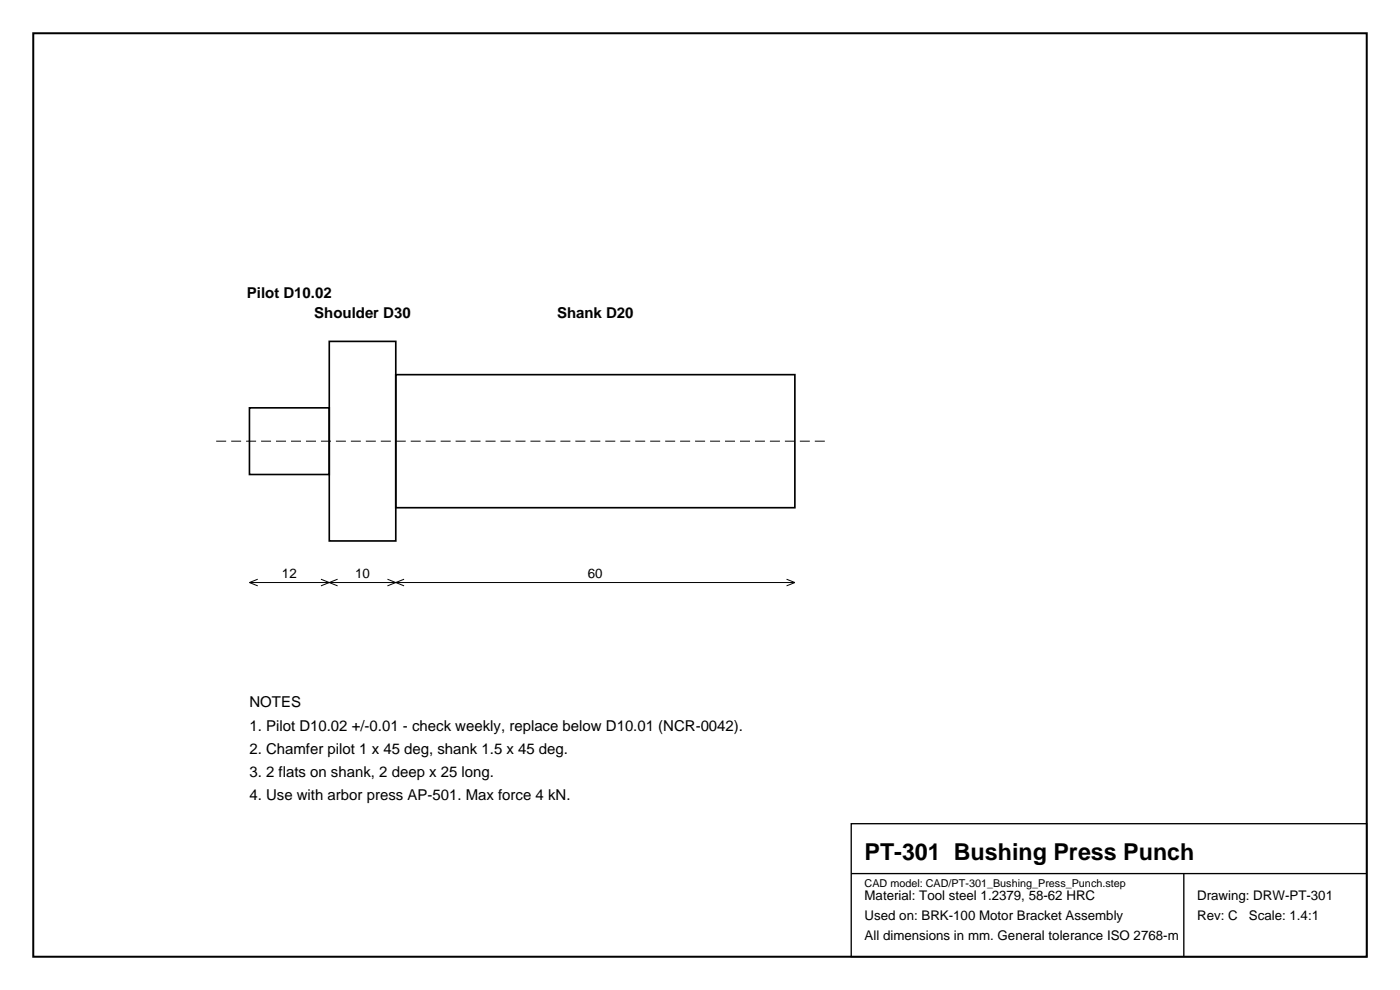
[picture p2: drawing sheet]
<svg xmlns="http://www.w3.org/2000/svg" width="297mm" height="210mm" viewBox="0 0 297 210" stroke-linecap="round" stroke-linejoin="round" font-family="sans-serif">
<defs><g id="words">
<text font-size="4.9" x="183.4" y="182.5">PT-301 Bushing Press Punch</text>
<g font-size="3.2">
<text x="52.4" y="63.2">Pilot D10.02</text>
<text x="66.7" y="67.5">Shoulder D30</text>
<text x="118.2" y="67.5">Shank D20</text>
<text x="52.9" y="150">NOTES</text>
<text x="52.9" y="155">1. Pilot D10.02 +/-0.01 - check weekly, replace below D10.01 (NCR-0042).</text>
<text x="52.9" y="159.9">2. Chamfer pilot 1 x 45 deg, shank 1.5 x 45 deg.</text>
<text x="52.9" y="164.8">3. 2 flats on shank, 2 deep x 25 long.</text>
<text x="52.9" y="169.8">4. Use with arbor press AP-501. Max force 4 kN.</text>
</g>
<g font-size="2.8">
<text x="59.8" y="122.5">12</text>
<text x="75.3" y="122.5">10</text>
<text x="124.7" y="122.5">60</text>
<text x="183.4" y="190.9">Material: Tool steel 1.2379, 58-62 HRC</text>
<text x="254" y="190.9">Drawing: DRW-PT-301</text>
<text x="183.4" y="195.2">Used on: BRK-100 Motor Bracket Assembly</text>
<text x="254" y="195.2">Rev: C</text>
<text x="264.9" y="195.2">Scale: 1.4:1</text>
<text x="183.4" y="199.4">All dimensions in mm. General tolerance ISO 2768-m</text>
</g>
<text font-size="2.3" x="183.4" y="188.1">CAD model: CAD/PT-301_Bushing_Press_Punch.step</text>
</g></defs>
<path d="M7.1 7.1h282.8v195.8h-282.8z" fill="none" stroke="#000" stroke-width=".42"/>
<path d="M180.6 174.7h109.3v28.2h-109.3zM180.6 185.3h109.3M251.1 185.3v17.6" fill="none" stroke="#000" stroke-width=".28"/>
<path d="M69.8 72.4h14.2v42.3h-14.2zM84 79.5h84.6v28.2h-84.6zM52.9 86.5h16.9v14.2h-16.9z" fill="none" stroke="#000" stroke-width=".35"/>
<path d="M52.9 123.6h115.7M52.9 123.6l1.8 .7M54.7 122.9l-1.8 .7M68.1 122.9l3.5 1.4M71.6 122.9l-3.5 1.4M82.2 122.9l3.5 1.4M85.7 122.9l-3.5 1.4M166.9 122.9l1.7 .7M168.6 123.6l-1.7 .7" fill="none" stroke="#000" stroke-width=".21"/>
<path d="M45.9 93.6h129.8" fill="none" stroke="#000" stroke-width=".21" stroke-dasharray="2.1 1.1" stroke-linecap="butt"/>
<use href="#words"/>
</svg>
